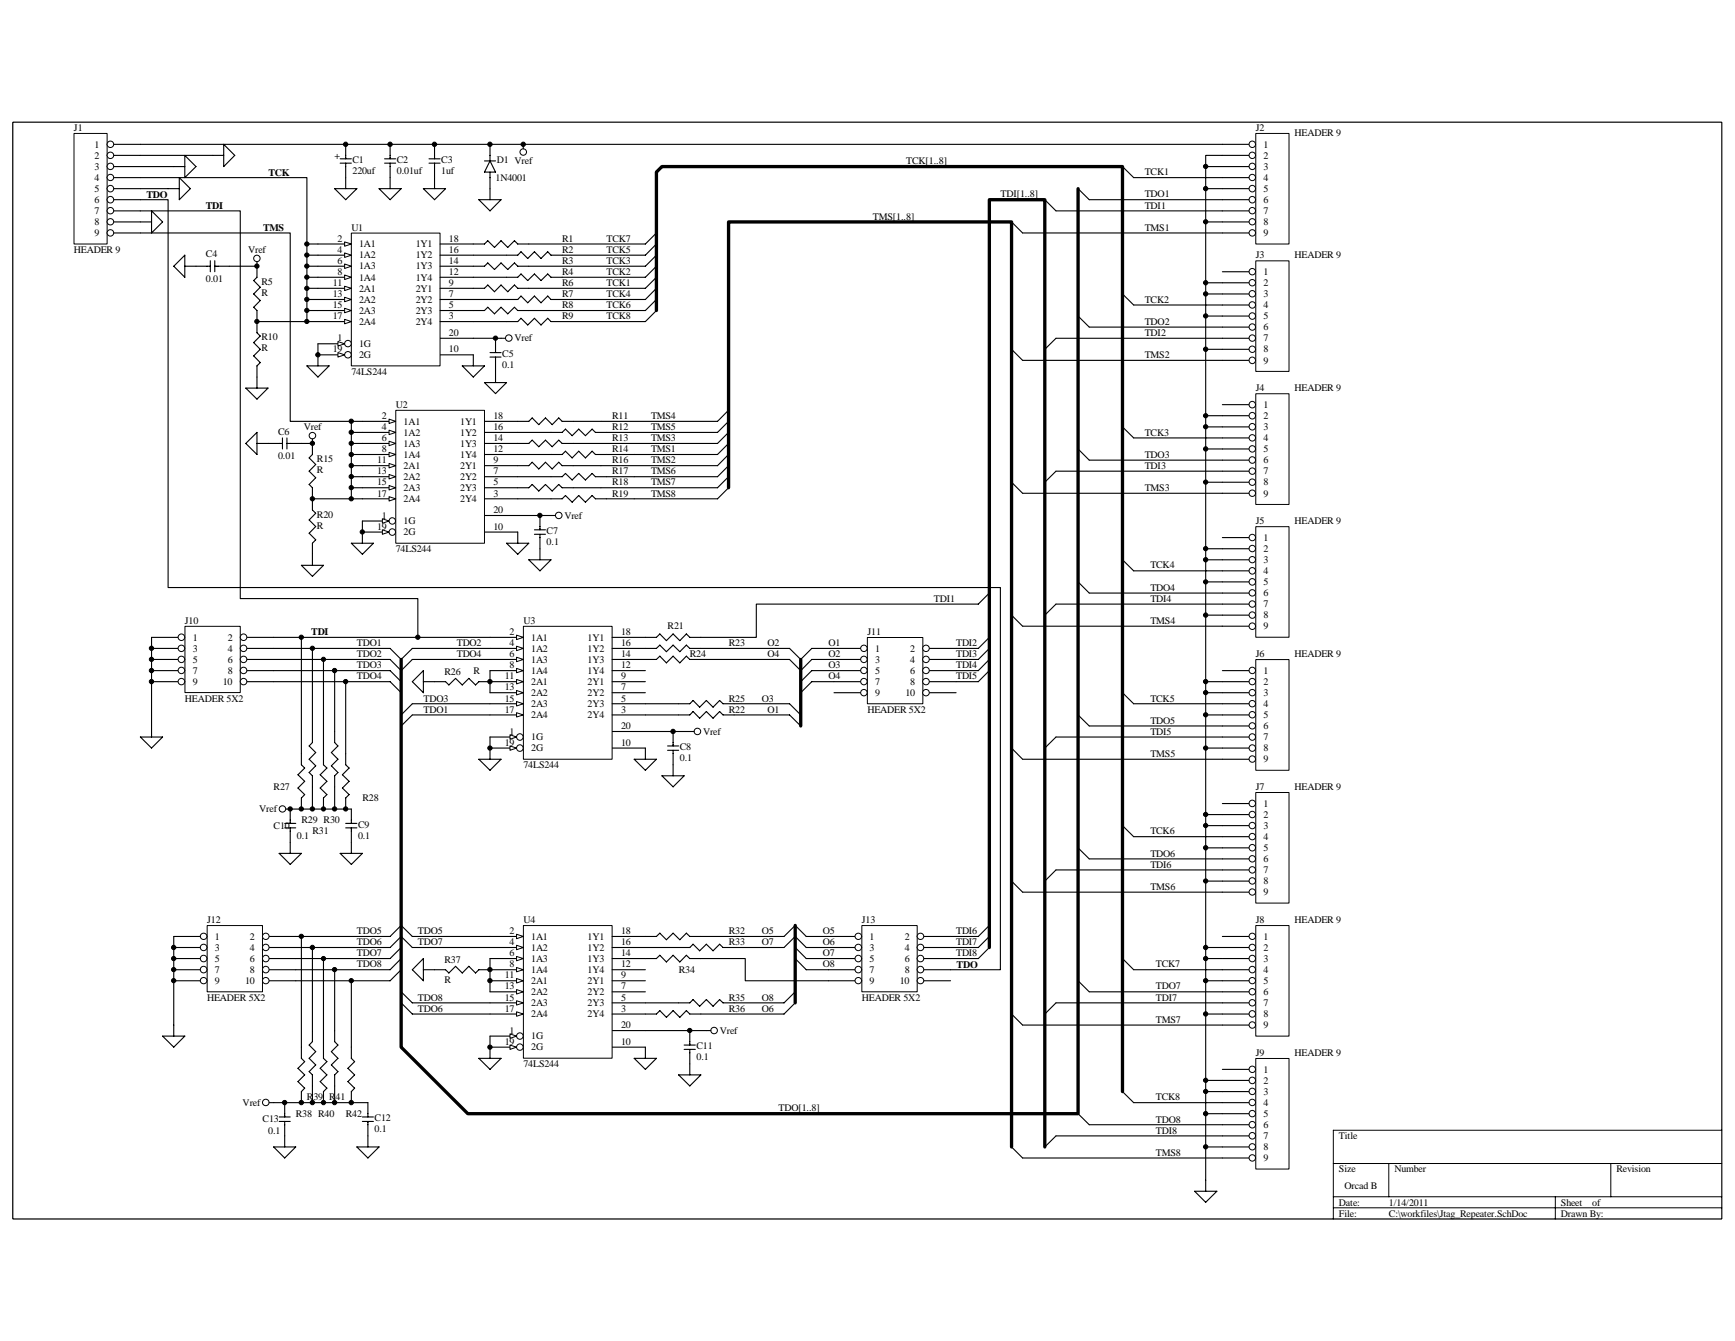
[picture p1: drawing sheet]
<svg xmlns="http://www.w3.org/2000/svg" width="279mm" height="216mm" viewBox="0 0 279 216" stroke-linecap="round" stroke-linejoin="round" font-family="sans-serif">
<defs><g id="words">
<g font-size="1.6">
<text x="11.9" y="21.1">J1</text>
<text x="15.2" y="23.7">1</text>
<text x="202.2" y="21.1">J2</text>
<text x="203.5" y="23.7">1</text>
<text x="208.5" y="22">HEADER 9</text>
<text x="15.2" y="25.5">2</text>
<text x="15.2" y="27.3">3</text>
<text x="15.2" y="29.1">4</text>
<text x="43.2" y="28.3">TCK</text>
<text x="53.9" y="25.6">+</text>
<text x="56.7" y="26.2">C1</text>
<text x="56.7" y="28">220uf</text>
<text x="63.9" y="26.2">C2</text>
<text x="63.9" y="28">0.01uf</text>
<text x="71.1" y="26.2">C3</text>
<text x="71.1" y="28">1uf</text>
<text x="79.8" y="29.1">1N4001</text>
<text x="80" y="26.2">D1 Vref</text>
<text x="145.9" y="26.4">TCK[1..8]</text>
<text x="184.3" y="28.2">TCK1</text>
<text x="203.5" y="25.5">2</text>
<text x="203.5" y="27.3">3</text>
<text x="203.5" y="29.1">4</text>
<text x="15.2" y="30.9">5</text>
<text x="15.2" y="32.7">6</text>
<text x="15.2" y="34.5">7</text>
<text x="23.6" y="31.8">TDO</text>
<text x="33.1" y="33.6">TDI</text>
<text x="140.6" y="35.3">TMS[1..8]</text>
<text x="161.1" y="31.8">TDI[1..8]</text>
<text x="184.3" y="31.8">TDO1</text>
<text x="184.3" y="33.6">TDI1</text>
<text x="203.5" y="30.9">5</text>
<text x="203.5" y="32.7">6</text>
<text x="203.5" y="34.5">7</text>
<text x="11.9" y="40.7">HEADER 9</text>
<text x="15.2" y="36.2">8</text>
<text x="15.2" y="38">9</text>
<text x="33.2" y="41.4">C4</text>
<text x="40" y="40.7">Vref</text>
<text x="42.4" y="37.2">TMS</text>
<text x="54.4" y="38.9">2</text>
<text x="54.4" y="40.7">4</text>
<text x="56.6" y="37.1">U1</text>
<text x="57.8" y="39.8">1A1</text>
<text x="57.8" y="41.6">1A2</text>
<text x="67" y="39.8">1Y1</text>
<text x="67" y="41.6">1Y2</text>
<text x="72.3" y="38.9">18</text>
<text x="72.3" y="40.7">16</text>
<text x="90.5" y="38.9">R1</text>
<text x="90.5" y="40.7">R2</text>
<text x="97.7" y="40.7">TCK5</text>
<text x="97.7" y="38.9">TCK7</text>
<text x="184.3" y="37.1">TMS1</text>
<text x="202.2" y="41.6">J3</text>
<text x="203.5" y="36.2">8</text>
<text x="203.5" y="38">9</text>
<text x="208.5" y="41.6">HEADER 9</text>
<text x="33.2" y="45.3">0.01</text>
<text x="42.1" y="45.9">R5</text>
<text x="42.1" y="47.7">R</text>
<text x="53.6" y="46.1">11</text>
<text x="53.6" y="47.8">13</text>
<text x="54.4" y="42.5">6</text>
<text x="54.4" y="44.3">8</text>
<text x="57.8" y="43.4">1A3</text>
<text x="57.8" y="45.2">1A4</text>
<text x="57.8" y="46.9">2A1</text>
<text x="67" y="43.4">1Y3</text>
<text x="67" y="45.2">1Y4</text>
<text x="67" y="46.9">2Y1</text>
<text x="72.3" y="42.5">14</text>
<text x="72.3" y="44.3">12</text>
<text x="72.3" y="46.1">9</text>
<text x="72.3" y="47.8">7</text>
<text x="90.5" y="42.5">R3</text>
<text x="90.5" y="44.3">R4</text>
<text x="90.5" y="46.1">R6</text>
<text x="90.5" y="47.8">R7</text>
<text x="97.7" y="46.1">TCK1</text>
<text x="97.7" y="44.3">TCK2</text>
<text x="97.7" y="42.5">TCK3</text>
<text x="97.7" y="47.8">TCK4</text>
<text x="203.5" y="44.3">1</text>
<text x="203.5" y="46.1">2</text>
<text x="203.5" y="47.8">3</text>
<text x="53.6" y="49.6">15</text>
<text x="53.6" y="51.4">17</text>
<text x="57.8" y="48.7">2A2</text>
<text x="57.8" y="50.5">2A3</text>
<text x="57.8" y="52.3">2A4</text>
<text x="67" y="48.7">2Y2</text>
<text x="67" y="50.5">2Y3</text>
<text x="67" y="52.3">2Y4</text>
<text x="72.3" y="49.6">5</text>
<text x="72.3" y="51.4">3</text>
<text x="90.5" y="49.6">R8</text>
<text x="90.5" y="51.4">R9</text>
<text x="97.7" y="49.6">TCK6</text>
<text x="97.7" y="51.4">TCK8</text>
<text x="184.3" y="48.7">TCK2</text>
<text x="184.3" y="52.3">TDO2</text>
<text x="203.5" y="49.6">4</text>
<text x="203.5" y="51.4">5</text>
<text x="203.5" y="53.2">6</text>
<text x="42.1" y="54.8">R10</text>
<text x="42.1" y="56.6">R</text>
<text x="53.6" y="56.7">19</text>
<text x="54.4" y="55">1</text>
<text x="57.8" y="55.9">1G</text>
<text x="57.8" y="57.6">2G</text>
<text x="72.3" y="56.7">10</text>
<text x="72.3" y="54.1">20</text>
<text x="80.9" y="57.5">C5</text>
<text x="80.9" y="59.2">0.1</text>
<text x="82.8" y="55">Vref</text>
<text x="184.3" y="54.1">TDI2</text>
<text x="184.3" y="57.6">TMS2</text>
<text x="203.5" y="55">7</text>
<text x="203.5" y="56.7">8</text>
<text x="203.5" y="58.5">9</text>
<text x="56.6" y="60.3">74LS244</text>
<text x="63.7" y="65.7">U2</text>
<text x="202.2" y="63">J4</text>
<text x="203.5" y="65.7">1</text>
<text x="208.5" y="63">HEADER 9</text>
<text x="44.8" y="70">C6</text>
<text x="48.9" y="69.2">Vref</text>
<text x="61.5" y="67.5">2</text>
<text x="61.5" y="69.2">4</text>
<text x="61.5" y="71">6</text>
<text x="65" y="68.3">1A1</text>
<text x="65" y="70.1">1A2</text>
<text x="65" y="71.9">1A3</text>
<text x="74.1" y="68.3">1Y1</text>
<text x="74.1" y="70.1">1Y2</text>
<text x="74.1" y="71.9">1Y3</text>
<text x="79.5" y="67.5">18</text>
<text x="79.5" y="69.2">16</text>
<text x="79.5" y="71">14</text>
<text x="98.6" y="67.5">R11</text>
<text x="98.6" y="69.2">R12</text>
<text x="98.6" y="71">R13</text>
<text x="104.8" y="71">TMS3</text>
<text x="104.8" y="67.5">TMS4</text>
<text x="104.8" y="69.2">TMS5</text>
<text x="184.3" y="70.1">TCK3</text>
<text x="203.5" y="67.5">2</text>
<text x="203.5" y="69.2">3</text>
<text x="203.5" y="71">4</text>
<text x="44.8" y="73.9">0.01</text>
<text x="51" y="74.4">R15</text>
<text x="51" y="76.2">R</text>
<text x="60.7" y="74.6">11</text>
<text x="60.7" y="76.4">13</text>
<text x="61.5" y="72.8">8</text>
<text x="65" y="73.7">1A4</text>
<text x="65" y="75.5">2A1</text>
<text x="65" y="77.3">2A2</text>
<text x="74.1" y="73.7">1Y4</text>
<text x="74.1" y="75.5">2Y1</text>
<text x="74.1" y="77.3">2Y2</text>
<text x="79.5" y="72.8">12</text>
<text x="79.5" y="74.6">9</text>
<text x="79.5" y="76.4">7</text>
<text x="98.6" y="72.8">R14</text>
<text x="98.6" y="74.6">R16</text>
<text x="98.6" y="76.4">R17</text>
<text x="104.8" y="72.8">TMS1</text>
<text x="104.8" y="74.6">TMS2</text>
<text x="104.8" y="76.4">TMS6</text>
<text x="184.3" y="73.7">TDO3</text>
<text x="184.3" y="75.5">TDI3</text>
<text x="203.5" y="72.8">5</text>
<text x="203.5" y="74.6">6</text>
<text x="203.5" y="76.4">7</text>
<text x="51" y="83.3">R20</text>
<text x="60.7" y="78.1">15</text>
<text x="60.7" y="79.9">17</text>
<text x="61.5" y="83.5">1</text>
<text x="65" y="79.1">2A3</text>
<text x="65" y="80.8">2A4</text>
<text x="74.1" y="79.1">2Y3</text>
<text x="74.1" y="80.8">2Y4</text>
<text x="79.5" y="78.1">5</text>
<text x="79.5" y="79.9">3</text>
<text x="79.5" y="82.6">20</text>
<text x="90.9" y="83.5">Vref</text>
<text x="98.6" y="78.1">R18</text>
<text x="98.6" y="79.9">R19</text>
<text x="104.8" y="78.1">TMS7</text>
<text x="104.8" y="79.9">TMS8</text>
<text x="184.3" y="79.1">TMS3</text>
<text x="203.5" y="78.1">8</text>
<text x="203.5" y="79.9">9</text>
<text x="51" y="85.1">R</text>
<text x="60.7" y="85.3">19</text>
<text x="63.7" y="88.9">74LS244</text>
<text x="65" y="84.4">1G</text>
<text x="65" y="86.2">2G</text>
<text x="79.5" y="85.3">10</text>
<text x="88" y="86">C7</text>
<text x="88" y="87.8">0.1</text>
<text x="202.2" y="84.4">J5</text>
<text x="203.5" y="87.1">1</text>
<text x="203.5" y="88.9">2</text>
<text x="208.5" y="84.4">HEADER 9</text>
<text x="185.3" y="91.5">TCK4</text>
<text x="185.3" y="95.1">TDO4</text>
<text x="203.5" y="90.6">3</text>
<text x="203.5" y="92.4">4</text>
<text x="203.5" y="94.2">5</text>
<text x="203.5" y="96">6</text>
<text x="29.8" y="100.5">J10</text>
<text x="84.3" y="100.5">U3</text>
<text x="107.5" y="101.3">R21</text>
<text x="150.4" y="96.9">TDI1</text>
<text x="185.3" y="96.9">TDI4</text>
<text x="185.3" y="100.5">TMS4</text>
<text x="203.5" y="97.8">7</text>
<text x="203.5" y="99.6">8</text>
<text x="203.5" y="101.3">9</text>
<text x="31" y="103.1">1</text>
<text x="31" y="104.9">3</text>
<text x="31" y="106.7">5</text>
<text x="36.7" y="103.1">2</text>
<text x="36.7" y="104.9">4</text>
<text x="36.7" y="106.7">6</text>
<text x="50.1" y="102.3">TDI</text>
<text x="57.5" y="104">TDO1</text>
<text x="57.5" y="105.8">TDO2</text>
<text x="57.5" y="107.6">TDO3</text>
<text x="73.6" y="105.8">TDO4</text>
<text x="73.6" y="104">TDO2</text>
<text x="82.1" y="102.2">2</text>
<text x="82.1" y="104">4</text>
<text x="82.1" y="105.8">6</text>
<text x="82.1" y="107.6">8</text>
<text x="85.5" y="103.1">1A1</text>
<text x="85.5" y="104.9">1A2</text>
<text x="85.5" y="106.7">1A3</text>
<text x="94.6" y="103.1">1Y1</text>
<text x="94.6" y="104.9">1Y2</text>
<text x="94.6" y="106.7">1Y3</text>
<text x="100" y="102.2">18</text>
<text x="100" y="104">16</text>
<text x="100" y="105.8">14</text>
<text x="100" y="107.6">12</text>
<text x="111.1" y="105.8">R24</text>
<text x="117.3" y="104">R23</text>
<text x="123.6" y="104">O2</text>
<text x="123.6" y="105.8">O4</text>
<text x="133.4" y="105.8">O2</text>
<text x="133.4" y="107.6">O3</text>
<text x="133.4" y="104">O1</text>
<text x="139.7" y="102.2">J11</text>
<text x="140.9" y="104.9">1</text>
<text x="140.9" y="106.7">3</text>
<text x="146.6" y="104.9">2</text>
<text x="146.6" y="106.7">4</text>
<text x="154" y="104">TDI2</text>
<text x="154" y="105.8">TDI3</text>
<text x="154" y="107.6">TDI4</text>
<text x="202.2" y="105.8">J6</text>
<text x="208.5" y="105.8">HEADER 9</text>
<text x="29.8" y="112.9">HEADER 5X2</text>
<text x="31" y="108.5">7</text>
<text x="31" y="110.3">9</text>
<text x="35.9" y="110.3">10</text>
<text x="36.7" y="108.5">8</text>
<text x="57.5" y="109.4">TDO4</text>
<text x="68.2" y="112.9">TDO3</text>
<text x="71.6" y="108.6">R26</text>
<text x="76.2" y="108.5">R</text>
<text x="81.3" y="109.4">11</text>
<text x="81.3" y="111.1">13</text>
<text x="81.3" y="112.9">15</text>
<text x="85.5" y="108.5">1A4</text>
<text x="85.5" y="110.3">2A1</text>
<text x="85.5" y="112">2A2</text>
<text x="85.5" y="113.8">2A3</text>
<text x="94.6" y="108.5">1Y4</text>
<text x="94.6" y="110.3">2Y1</text>
<text x="94.6" y="112">2Y2</text>
<text x="94.6" y="113.8">2Y3</text>
<text x="100" y="109.4">9</text>
<text x="100" y="111.1">7</text>
<text x="100" y="112.9">5</text>
<text x="117.3" y="112.9">R25</text>
<text x="122.7" y="112.9">O3</text>
<text x="133.4" y="109.4">O4</text>
<text x="140.9" y="108.5">5</text>
<text x="140.9" y="110.3">7</text>
<text x="140.9" y="112">9</text>
<text x="145.8" y="112">10</text>
<text x="146.6" y="108.5">6</text>
<text x="146.6" y="110.3">8</text>
<text x="154" y="109.4">TDI5</text>
<text x="185.3" y="112.9">TCK5</text>
<text x="203.5" y="108.5">1</text>
<text x="203.5" y="110.3">2</text>
<text x="203.5" y="112">3</text>
<text x="203.5" y="113.8">4</text>
<text x="68.2" y="114.7">TDO1</text>
<text x="81.3" y="114.7">17</text>
<text x="82.1" y="118.3">1</text>
<text x="85.5" y="115.6">2A4</text>
<text x="85.5" y="119.2">1G</text>
<text x="94.6" y="115.6">2Y4</text>
<text x="100" y="114.7">3</text>
<text x="100" y="117.4">20</text>
<text x="113.2" y="118.3">Vref</text>
<text x="117.3" y="114.7">R22</text>
<text x="123.6" y="114.7">O1</text>
<text x="139.7" y="114.7">HEADER 5X2</text>
<text x="185.3" y="116.5">TDO5</text>
<text x="185.3" y="118.3">TDI5</text>
<text x="203.5" y="115.6">5</text>
<text x="203.5" y="117.4">6</text>
<text x="203.5" y="119.2">7</text>
<text x="81.3" y="120.1">19</text>
<text x="84.3" y="123.6">74LS244</text>
<text x="85.5" y="121">2G</text>
<text x="100" y="120.1">10</text>
<text x="109.5" y="120.8">C8</text>
<text x="109.5" y="122.6">0.1</text>
<text x="185.3" y="121.9">TMS5</text>
<text x="203.5" y="121">8</text>
<text x="203.5" y="122.7">9</text>
<text x="41.8" y="130.8">Vref</text>
<text x="44.1" y="127.2">R27</text>
<text x="58.4" y="129">R28</text>
<text x="202.2" y="127.2">J7</text>
<text x="203.5" y="129.9">1</text>
<text x="203.5" y="131.7">2</text>
<text x="208.5" y="127.2">HEADER 9</text>
<text x="44.1" y="133.5">C10</text>
<text x="47.8" y="135">0.1</text>
<text x="48.5" y="132.5">R29 R30</text>
<text x="50.3" y="134.3">R31</text>
<text x="57.7" y="133.3">C9</text>
<text x="57.7" y="135">0.1</text>
<text x="185.3" y="134.3">TCK6</text>
<text x="185.3" y="137.9">TDO6</text>
<text x="203.5" y="133.5">3</text>
<text x="203.5" y="135.2">4</text>
<text x="203.5" y="137">5</text>
<text x="185.3" y="139.7">TDI6</text>
<text x="185.3" y="143.3">TMS6</text>
<text x="203.5" y="138.8">6</text>
<text x="203.5" y="140.6">7</text>
<text x="203.5" y="142.4">8</text>
<text x="33.3" y="148.6">J12</text>
<text x="84.3" y="148.6">U4</text>
<text x="138.8" y="148.6">J13</text>
<text x="202.2" y="148.6">J8</text>
<text x="203.5" y="144.1">9</text>
<text x="208.5" y="148.6">HEADER 9</text>
<text x="34.6" y="151.3">1</text>
<text x="34.6" y="153.1">3</text>
<text x="34.6" y="154.9">5</text>
<text x="40.2" y="151.3">2</text>
<text x="40.2" y="153.1">4</text>
<text x="40.2" y="154.9">6</text>
<text x="57.5" y="155.7">TDO8</text>
<text x="57.5" y="150.4">TDO5</text>
<text x="57.5" y="152.2">TDO6</text>
<text x="57.5" y="154">TDO7</text>
<text x="67.3" y="150.4">TDO5</text>
<text x="67.3" y="152.2">TDO7</text>
<text x="71.6" y="155">R37</text>
<text x="82.1" y="150.4">2</text>
<text x="82.1" y="152.2">4</text>
<text x="82.1" y="154">6</text>
<text x="82.1" y="155.7">8</text>
<text x="85.5" y="151.3">1A1</text>
<text x="85.5" y="153.1">1A2</text>
<text x="85.5" y="154.9">1A3</text>
<text x="94.6" y="151.3">1Y1</text>
<text x="94.6" y="153.1">1Y2</text>
<text x="94.6" y="154.9">1Y3</text>
<text x="100" y="150.4">18</text>
<text x="100" y="152.2">16</text>
<text x="100" y="154">14</text>
<text x="100" y="155.7">12</text>
<text x="117.3" y="150.4">R32</text>
<text x="117.3" y="152.2">R33</text>
<text x="122.7" y="150.4">O5</text>
<text x="122.7" y="152.2">O7</text>
<text x="132.5" y="152.2">O6</text>
<text x="132.5" y="154">O7</text>
<text x="132.5" y="155.7">O8</text>
<text x="132.5" y="150.4">O5</text>
<text x="140" y="151.3">1</text>
<text x="140" y="153.1">3</text>
<text x="140" y="154.9">5</text>
<text x="145.7" y="151.3">2</text>
<text x="145.7" y="153.1">4</text>
<text x="145.7" y="154.9">6</text>
<text x="154" y="150.4">TDI6</text>
<text x="154" y="152.2">TDI7</text>
<text x="154" y="154">TDI8</text>
<text x="154.1" y="155.8">TDO</text>
<text x="186.1" y="155.7">TCK7</text>
<text x="203.5" y="151.3">1</text>
<text x="203.5" y="153.1">2</text>
<text x="203.5" y="154.9">3</text>
<text x="33.3" y="161.1">HEADER 5X2</text>
<text x="34.6" y="156.6">7</text>
<text x="34.6" y="158.4">9</text>
<text x="39.5" y="158.4">10</text>
<text x="40.2" y="156.6">8</text>
<text x="67.3" y="161.1">TDO8</text>
<text x="71.6" y="158.2">R</text>
<text x="81.3" y="157.5">11</text>
<text x="81.3" y="159.3">13</text>
<text x="81.3" y="161.1">15</text>
<text x="85.5" y="156.6">1A4</text>
<text x="85.5" y="158.4">2A1</text>
<text x="85.5" y="160.2">2A2</text>
<text x="85.5" y="162">2A3</text>
<text x="94.6" y="156.6">1Y4</text>
<text x="94.6" y="158.4">2Y1</text>
<text x="94.6" y="160.2">2Y2</text>
<text x="94.6" y="162">2Y3</text>
<text x="100" y="157.5">9</text>
<text x="100" y="159.3">7</text>
<text x="100" y="161.1">5</text>
<text x="109.3" y="156.6">R34</text>
<text x="117.3" y="161.1">R35</text>
<text x="122.7" y="161.1">O8</text>
<text x="138.8" y="161.1">HEADER 5X2</text>
<text x="140" y="156.6">7</text>
<text x="140" y="158.4">9</text>
<text x="144.9" y="158.4">10</text>
<text x="145.7" y="156.6">8</text>
<text x="186.1" y="159.3">TDO7</text>
<text x="186.1" y="161.1">TDI7</text>
<text x="203.5" y="156.6">4</text>
<text x="203.5" y="158.4">5</text>
<text x="203.5" y="160.2">6</text>
<text x="203.5" y="162">7</text>
<text x="67.3" y="162.9">TDO6</text>
<text x="81.3" y="162.9">17</text>
<text x="82.1" y="166.4">1</text>
<text x="85.5" y="163.8">2A4</text>
<text x="85.5" y="167.3">1G</text>
<text x="94.6" y="163.8">2Y4</text>
<text x="100" y="162.9">3</text>
<text x="100" y="165.5">20</text>
<text x="115.9" y="166.4">Vref</text>
<text x="117.3" y="162.9">R36</text>
<text x="122.7" y="162.9">O6</text>
<text x="186.1" y="164.7">TMS7</text>
<text x="203.5" y="163.8">8</text>
<text x="203.5" y="165.5">9</text>
<text x="81.3" y="168.2">19</text>
<text x="84.3" y="171.8">74LS244</text>
<text x="85.5" y="169.1">2G</text>
<text x="100" y="168.2">10</text>
<text x="112.2" y="168.9">C11</text>
<text x="112.2" y="170.7">0.1</text>
<text x="202.2" y="170">J9</text>
<text x="203.5" y="172.7">1</text>
<text x="208.5" y="170">HEADER 9</text>
<text x="39.1" y="178">Vref</text>
<text x="47.6" y="179.8">R38 R40</text>
<text x="49.4" y="177.1">R39 R41</text>
<text x="55.7" y="179.8">R42</text>
<text x="125.4" y="178.9">TDO[1..8]</text>
<text x="186.1" y="177.1">TCK8</text>
<text x="203.5" y="174.5">2</text>
<text x="203.5" y="176.3">3</text>
<text x="203.5" y="178">4</text>
<text x="203.5" y="179.8">5</text>
<text x="42.3" y="180.7">C13</text>
<text x="43.2" y="182.5">0.1</text>
<text x="60.3" y="180.5">C12</text>
<text x="60.3" y="182.3">0.1</text>
<text x="186.1" y="180.7">TDO8</text>
<text x="186.1" y="182.5">TDI8</text>
<text x="203.5" y="181.6">6</text>
<text x="203.5" y="183.4">7</text>
<text x="203.5" y="185.2">8</text>
<text x="215.6" y="183.4">Title</text>
<text x="186.1" y="186.1">TMS8</text>
<text x="203.5" y="186.9">9</text>
<text x="215.6" y="188.7">Size</text>
<text x="216.5" y="191.4">Orcad B</text>
<text x="224.6" y="188.7">Number</text>
<text x="260.3" y="188.7">Revision</text>
<text x="215.6" y="194.1">Date:</text>
<text x="215.6" y="195.9">File:</text>
<text x="223.7" y="194.1">1/14/2011</text>
<text x="223.7" y="195.9">C:\workfiles\Jtag_Repeater.SchDoc</text>
<text x="251.4" y="194.1">Sheet</text>
<text x="251.4" y="195.9">Drawn By:</text>
<text x="256.4" y="194.1">of</text>
</g>
</g></defs>
<path d="M2.1 19.7h275.2v176.5h-275.2z" fill="none" stroke="#000" stroke-width=".16"/>
<path d="M2.1 19.7h275.2v176.5h-275.2z" fill="#fff"/>
<path d="M2.1 19.7h275.2v176.5h-275.2zM214.7 187.3h62.6M214.7 192.7h62.6M214.7 194.5h62.6M223.6 187.3v5.4M250.5 192.7v3.6M259.4 187.3v5.4M277.3 182h-62.6v14.3" fill="none" stroke="#000" stroke-width=".16"/>
<path d="M11.9 21.5h5.4v17.8h-5.4z" fill="#fff"/>
<path d="M11.9 21.5h5.4v17.8h-5.4z" fill="none" stroke="#000" stroke-width=".16"/>
<path d="M17.3 23.2h5.3" fill="none" stroke="#000" stroke-width=".18"/>
<circle cx="17.8" cy="23.2" r=".52" fill="#fff" stroke="#000" stroke-width=".16"/>
<path d="M17.3 25h5.3" fill="none" stroke="#000" stroke-width=".18"/>
<circle cx="17.8" cy="25" r=".52" fill="#fff" stroke="#000" stroke-width=".16"/>
<path d="M17.3 26.8h5.3" fill="none" stroke="#000" stroke-width=".18"/>
<circle cx="17.8" cy="26.8" r=".52" fill="#fff" stroke="#000" stroke-width=".16"/>
<path d="M17.3 28.6h5.3" fill="none" stroke="#000" stroke-width=".18"/>
<circle cx="17.8" cy="28.6" r=".52" fill="#fff" stroke="#000" stroke-width=".16"/>
<path d="M17.3 30.4h5.3" fill="none" stroke="#000" stroke-width=".18"/>
<circle cx="17.8" cy="30.4" r=".53" fill="#fff" stroke="#000" stroke-width=".16"/>
<path d="M17.3 32.2h5.3" fill="none" stroke="#000" stroke-width=".18"/>
<circle cx="17.8" cy="32.2" r=".53" fill="#fff" stroke="#000" stroke-width=".16"/>
<path d="M17.3 34h5.3" fill="none" stroke="#000" stroke-width=".18"/>
<circle cx="17.8" cy="33.9" r=".52" fill="#fff" stroke="#000" stroke-width=".16"/>
<path d="M17.3 35.7h5.3" fill="none" stroke="#000" stroke-width=".18"/>
<circle cx="17.8" cy="35.7" r=".52" fill="#fff" stroke="#000" stroke-width=".16"/>
<path d="M17.3 37.5h5.3" fill="none" stroke="#000" stroke-width=".18"/>
<circle cx="17.8" cy="37.5" r=".52" fill="#fff" stroke="#000" stroke-width=".16"/>
<path d="M22.6 25h11.6M70.9 54.5h5.3M70.9 57.1h5.3" fill="none" stroke="#000" stroke-width=".18"/>
<path d="M56.6 37.5h14.3v21.4h-14.3z" fill="#fff"/>
<path d="M56.6 37.5h14.3v21.4h-14.3z" fill="none" stroke="#000" stroke-width=".16"/>
<path d="M51.2 39.3h5.4" fill="none" stroke="#000" stroke-width=".18"/>
<path d="M55.5 38.9l1.1 .4-1.1 .3z" fill="#fff" stroke="#000" stroke-width=".16"/>
<path d="M70.9 39.3h5.3M51.2 41.1h5.4" fill="none" stroke="#000" stroke-width=".18"/>
<path d="M55.5 40.7l1.1 .4-1.1 .3z" fill="#fff" stroke="#000" stroke-width=".16"/>
<path d="M51.2 42.9h5.4M70.9 41.1h5.3" fill="none" stroke="#000" stroke-width=".18"/>
<path d="M55.5 42.5l1.1 .4-1.1 .3z" fill="#fff" stroke="#000" stroke-width=".16"/>
<path d="M51.2 44.6h5.4M70.9 42.9h5.3" fill="none" stroke="#000" stroke-width=".18"/>
<path d="M55.5 44.3l1.1 .3-1.1 .4z" fill="#fff" stroke="#000" stroke-width=".16"/>
<path d="M51.2 46.4h5.4M70.9 44.6h5.3" fill="none" stroke="#000" stroke-width=".18"/>
<path d="M55.5 46.1l1.1 .3-1.1 .4z" fill="#fff" stroke="#000" stroke-width=".16"/>
<path d="M51.2 48.2h5.4M70.9 46.4h5.3" fill="none" stroke="#000" stroke-width=".18"/>
<path d="M55.5 47.9l1.1 .3-1.1 .4z" fill="#fff" stroke="#000" stroke-width=".16"/>
<path d="M51.2 50h5.4M70.9 48.2h5.3" fill="none" stroke="#000" stroke-width=".18"/>
<path d="M55.5 49.6l1.1 .4-1.1 .4z" fill="#fff" stroke="#000" stroke-width=".16"/>
<path d="M51.2 51.8h5.4M70.9 50h5.3" fill="none" stroke="#000" stroke-width=".18"/>
<path d="M55.5 51.4l1.1 .4-1.1 .3z" fill="#fff" stroke="#000" stroke-width=".16"/>
<path d="M51.2 55.4h5.4M70.9 51.8h5.3" fill="none" stroke="#000" stroke-width=".18"/>
<g fill="#fff" stroke="#000" stroke-width=".16">
<path d="M54.4 55l1.1 .4-1.1 .3z"/>
<circle cx="56" cy="55.3" r=".52"/>
</g>
<path d="M51.2 57.1h5.4" fill="none" stroke="#000" stroke-width=".18"/>
<g fill="#fff" stroke="#000" stroke-width=".16">
<path d="M54.4 56.8l1.1 .3-1.1 .4z"/>
<circle cx="56" cy="57.1" r=".52"/>
</g>
<path d="M78 83h5.4M78 85.7h5.4" fill="none" stroke="#000" stroke-width=".18"/>
<path d="M63.8 66.1h14.2v21.4h-14.2z" fill="#fff"/>
<path d="M63.7 66.1h14.3v21.4h-14.3z" fill="none" stroke="#000" stroke-width=".16"/>
<path d="M58.4 67.8h5.3" fill="none" stroke="#000" stroke-width=".18"/>
<path d="M62.7 67.5l1 .3-1 .4z" fill="#fff" stroke="#000" stroke-width=".16"/>
<path d="M58.4 69.6h5.3M78 67.8h5.4" fill="none" stroke="#000" stroke-width=".18"/>
<path d="M62.7 69.3l1 .3-1 .4z" fill="#fff" stroke="#000" stroke-width=".16"/>
<path d="M58.4 71.4h5.3M78 69.6h5.4" fill="none" stroke="#000" stroke-width=".18"/>
<path d="M62.7 71l1 .4-1 .4z" fill="#fff" stroke="#000" stroke-width=".16"/>
<path d="M58.4 73.2h5.3M78 71.4h5.4" fill="none" stroke="#000" stroke-width=".18"/>
<path d="M62.7 72.8l1 .4-1 .3z" fill="#fff" stroke="#000" stroke-width=".16"/>
<path d="M58.4 75h5.3M78 73.2h5.4" fill="none" stroke="#000" stroke-width=".18"/>
<path d="M62.7 74.6l1 .4-1 .3z" fill="#fff" stroke="#000" stroke-width=".16"/>
<path d="M58.4 76.8h5.3M78 75h5.4" fill="none" stroke="#000" stroke-width=".18"/>
<path d="M62.7 76.4l1 .4-1 .3z" fill="#fff" stroke="#000" stroke-width=".16"/>
<path d="M58.4 78.5h5.3M78 76.8h5.4" fill="none" stroke="#000" stroke-width=".18"/>
<path d="M62.7 78.2l1 .3-1 .4z" fill="#fff" stroke="#000" stroke-width=".16"/>
<path d="M78 78.5h5.4M58.4 80.3h5.3" fill="none" stroke="#000" stroke-width=".18"/>
<path d="M62.7 80l1 .3-1 .4z" fill="#fff" stroke="#000" stroke-width=".16"/>
<path d="M58.4 83.9h5.3M78 80.3h5.4" fill="none" stroke="#000" stroke-width=".18"/>
<g fill="#fff" stroke="#000" stroke-width=".16">
<path d="M61.6 83.5l1.1 .4-1.1 .3z"/>
<circle cx="63.2" cy="83.9" r=".52"/>
</g>
<path d="M58.4 85.7h5.3" fill="none" stroke="#000" stroke-width=".18"/>
<g fill="#fff" stroke="#000" stroke-width=".16">
<path d="M61.6 85.3l1.1 .4-1.1 .3z"/>
<circle cx="63.2" cy="85.7" r=".52"/>
</g>
<g fill="none" stroke="#000" stroke-width=".18">
<path d="M22.6 28.6h26.8v10.7M51.2 39.3h-1.8v12.5h1.8M53.9 30.4h3.6l-1.8 1.8zM54.8 25.6h1.8M54.8 26.3h1.8M55.7 23.2v2.4M55.7 26.3v4.1M61 30.4h3.6l-1.8 1.8zM61.9 25.6h1.8M61.9 26.3h1.8M62.8 23.2v2.4M62.8 26.3v4.1"/>
<path d="M68.2 30.4h3.6l-1.8 1.8zM69.1 25.6h1.8M69.1 26.3h1.8M70 23.2v2.4M70 26.3v4.1M76.2 39.3h1.8l.5-.5 1.1 1 1.1-1 1.1 1 1-1 .6 .5h1.8M84.3 23.2v.8M41.4 51.8h8M41.4 42.1v2.5l-.5 .6 1 1-1 1.1 1 1.1-1 1.1 .5 .5v3.6l.5 .5-1 1.1 1 1-1 1.1 1 1.1-.5 .5v3.6M49.4 41.1h1.8M49.4 42.9h1.8M49.4 44.6h1.8"/>
<path d="M49.4 46.4h1.8M49.4 48.2h1.8M49.4 50h1.8M49.4 58.9h3.6l-1.8 1.8zM51.2 55.4v3.5M76.2 41.1h7.2l.5-.6 1.1 1.1 1.1-1.1 1 1.1 1.1-1.1 .5 .6h1.8M76.2 42.9h1.8l.5-.6 1.1 1.1 1.1-1.1 1.1 1.1 1-1.1 .6 .6h1.8M76.2 44.6h7.2l.5-.5 1.1 1.1 1.1-1.1 1 1.1 1.1-1.1 .5 .5h1.8M76.2 46.4h1.8l.5-.5 1.1 1.1 1.1-1.1 1.1 1.1 1-1.1 .6 .5h1.8M76.2 48.2h7.2l.5-.5 1.1 1 1.1-1 1 1 1.1-1 .5 .5h1.8M76.2 50h1.8l.5-.5 1.1 1 1.1-1 1.1 1 1-1 .6 .5h1.8M76.2 51.8h7.2l.5-.6 1.1 1.1 1.1-1.1 1 1.1 1.1-1.1 .5 .6h1.8"/>
<path d="M39.6 62.5h3.6l-1.8 1.8zM50.3 70.7v2.5l-.5 .5 1 1.1-1 1.1 1 1-1 1.1 .5 .5v3.6l.5 .5-1 1.1 1 1.1-1 1.1 1 1-.5 .6v3.5M56.6 69.6h1.8M56.6 71.4h1.8M56.6 73.2h1.8M56.6 75h1.8M56.6 76.8h1.8M56.6 78.5h1.8M58.4 67.8h-1.8v12.5h1.8M83.4 69.6h7.1l.6-.5 1 1 1.1-1 1.1 1 1.1-1 .5 .5h1.8M83.4 71.4h1.8l.5-.5 1.1 1 1-1 1.1 1 1.1-1 .5 .5h1.8M83.4 73.2h7.1l.6-.6 1 1.1 1.1-1.1 1.1 1.1 1.1-1.1 .5 .6h1.8"/>
<path d="M83.4 75h1.8l.5-.6 1.1 1.1 1-1.1 1.1 1.1 1.1-1.1 .5 .6h1.8M83.4 76.8h7.1l.6-.6 1 1.1 1.1-1.1 1.1 1.1 1.1-1.1 .5 .6h1.8M83.4 78.5h1.8l.5-.5 1.1 1.1 1-1.1 1.1 1.1 1.1-1.1 .5 .5h1.8M83.4 67.8h1.8l.5-.5 1.1 1.1 1-1.1 1.1 1.1 1.1-1.1 .5 .5h1.8M48.5 91h3.6l-1.8 1.8zM56.6 87.5h3.5l-1.7 1.7zM58.4 83.9v3.6M83.4 80.3h7.1l.6-.5 1 1.1 1.1-1.1 1.1 1.1 1.1-1.1 .5 .5h1.8"/>
</g>
<g fill="none" stroke="#000" stroke-width=".16">
<circle cx="84.3" cy="24.5" r=".52"/>
<circle cx="41.4" cy="41.6" r=".52"/>
<circle cx="50.3" cy="70.1" r=".52"/>
</g>
<path d="M202.2 21.5h5.4v17.8h-5.4z" fill="#fff"/>
<path d="M202.2 21.5h5.4v17.8h-5.4z" fill="none" stroke="#000" stroke-width=".16"/>
<path d="M196.8 23.2h5.4" fill="none" stroke="#000" stroke-width=".18"/>
<circle cx="201.7" cy="23.2" r=".52" fill="#fff" stroke="#000" stroke-width=".16"/>
<path d="M196.8 25h5.4" fill="none" stroke="#000" stroke-width=".18"/>
<circle cx="201.7" cy="25" r=".52" fill="#fff" stroke="#000" stroke-width=".16"/>
<path d="M196.8 26.8h5.4" fill="none" stroke="#000" stroke-width=".18"/>
<circle cx="201.7" cy="26.8" r=".52" fill="#fff" stroke="#000" stroke-width=".16"/>
<path d="M196.8 28.6h5.4" fill="none" stroke="#000" stroke-width=".18"/>
<circle cx="201.7" cy="28.6" r=".51" fill="#fff" stroke="#000" stroke-width=".16"/>
<path d="M196.8 30.4h5.4" fill="none" stroke="#000" stroke-width=".18"/>
<circle cx="201.7" cy="30.4" r=".52" fill="#fff" stroke="#000" stroke-width=".16"/>
<path d="M196.8 32.2h5.4" fill="none" stroke="#000" stroke-width=".18"/>
<circle cx="201.7" cy="32.2" r=".52" fill="#fff" stroke="#000" stroke-width=".16"/>
<path d="M196.8 34h5.4" fill="none" stroke="#000" stroke-width=".18"/>
<circle cx="201.7" cy="33.9" r=".52" fill="#fff" stroke="#000" stroke-width=".16"/>
<path d="M196.8 35.7h5.4" fill="none" stroke="#000" stroke-width=".18"/>
<circle cx="201.7" cy="35.7" r=".51" fill="#fff" stroke="#000" stroke-width=".16"/>
<path d="M196.8 37.5h5.4" fill="none" stroke="#000" stroke-width=".18"/>
<circle cx="201.7" cy="37.5" r=".52" fill="#fff" stroke="#000" stroke-width=".16"/>
<path d="M202.2 42h5.4v17.8h-5.4z" fill="#fff"/>
<path d="M202.2 42h5.4v17.8h-5.4z" fill="none" stroke="#000" stroke-width=".16"/>
<path d="M196.8 43.8h5.4" fill="none" stroke="#000" stroke-width=".18"/>
<circle cx="201.7" cy="43.7" r=".52" fill="#fff" stroke="#000" stroke-width=".16"/>
<path d="M196.8 45.5h5.4" fill="none" stroke="#000" stroke-width=".18"/>
<circle cx="201.7" cy="45.5" r=".52" fill="#fff" stroke="#000" stroke-width=".16"/>
<path d="M196.8 47.3h5.4" fill="none" stroke="#000" stroke-width=".18"/>
<circle cx="201.7" cy="47.3" r=".52" fill="#fff" stroke="#000" stroke-width=".16"/>
<path d="M196.8 49.1h5.4" fill="none" stroke="#000" stroke-width=".18"/>
<circle cx="201.7" cy="49.1" r=".52" fill="#fff" stroke="#000" stroke-width=".16"/>
<path d="M196.8 50.9h5.4" fill="none" stroke="#000" stroke-width=".18"/>
<circle cx="201.7" cy="50.9" r=".52" fill="#fff" stroke="#000" stroke-width=".16"/>
<path d="M196.8 52.7h5.4" fill="none" stroke="#000" stroke-width=".18"/>
<circle cx="201.7" cy="52.7" r=".52" fill="#fff" stroke="#000" stroke-width=".16"/>
<path d="M196.8 54.5h5.4" fill="none" stroke="#000" stroke-width=".18"/>
<circle cx="201.7" cy="54.4" r=".52" fill="#fff" stroke="#000" stroke-width=".16"/>
<path d="M196.8 56.2h5.4" fill="none" stroke="#000" stroke-width=".18"/>
<circle cx="201.7" cy="56.2" r=".52" fill="#fff" stroke="#000" stroke-width=".16"/>
<path d="M196.8 58h5.4" fill="none" stroke="#000" stroke-width=".18"/>
<circle cx="201.7" cy="58" r=".52" fill="#fff" stroke="#000" stroke-width=".16"/>
<path d="M202.2 63.4h5.4v17.8h-5.4z" fill="#fff"/>
<path d="M202.2 63.4h5.4v17.8h-5.4z" fill="none" stroke="#000" stroke-width=".16"/>
<path d="M196.8 65.2h5.4" fill="none" stroke="#000" stroke-width=".18"/>
<circle cx="201.7" cy="65.1" r=".52" fill="#fff" stroke="#000" stroke-width=".16"/>
<path d="M196.8 66.9h5.4" fill="none" stroke="#000" stroke-width=".18"/>
<circle cx="201.7" cy="66.9" r=".52" fill="#fff" stroke="#000" stroke-width=".16"/>
<path d="M196.8 68.7h5.4" fill="none" stroke="#000" stroke-width=".18"/>
<circle cx="201.7" cy="68.7" r=".52" fill="#fff" stroke="#000" stroke-width=".16"/>
<path d="M196.8 70.5h5.4" fill="none" stroke="#000" stroke-width=".18"/>
<circle cx="201.7" cy="70.5" r=".52" fill="#fff" stroke="#000" stroke-width=".16"/>
<path d="M196.8 72.3h5.4" fill="none" stroke="#000" stroke-width=".18"/>
<circle cx="201.7" cy="72.3" r=".52" fill="#fff" stroke="#000" stroke-width=".16"/>
<path d="M196.8 74.1h5.4" fill="none" stroke="#000" stroke-width=".18"/>
<circle cx="201.7" cy="74.1" r=".52" fill="#fff" stroke="#000" stroke-width=".16"/>
<path d="M196.8 75.9h5.4" fill="none" stroke="#000" stroke-width=".18"/>
<circle cx="201.7" cy="75.8" r=".52" fill="#fff" stroke="#000" stroke-width=".16"/>
<path d="M196.8 77.6h5.4" fill="none" stroke="#000" stroke-width=".18"/>
<circle cx="201.7" cy="77.6" r=".52" fill="#fff" stroke="#000" stroke-width=".16"/>
<path d="M196.8 79.4h5.4" fill="none" stroke="#000" stroke-width=".18"/>
<circle cx="201.7" cy="79.4" r=".52" fill="#fff" stroke="#000" stroke-width=".16"/>
<path d="M202.2 84.8h5.4v17.8h-5.4z" fill="#fff"/>
<path d="M202.2 84.8h5.4v17.8h-5.4z" fill="none" stroke="#000" stroke-width=".16"/>
<path d="M196.8 86.6h5.4" fill="none" stroke="#000" stroke-width=".18"/>
<circle cx="201.7" cy="86.5" r=".52" fill="#fff" stroke="#000" stroke-width=".16"/>
<path d="M196.8 88.3h5.4" fill="none" stroke="#000" stroke-width=".18"/>
<circle cx="201.7" cy="88.3" r=".52" fill="#fff" stroke="#000" stroke-width=".16"/>
<path d="M196.8 90.1h5.4" fill="none" stroke="#000" stroke-width=".18"/>
<circle cx="201.7" cy="90.1" r=".51" fill="#fff" stroke="#000" stroke-width=".16"/>
<path d="M196.8 91.9h5.4" fill="none" stroke="#000" stroke-width=".18"/>
<circle cx="201.7" cy="91.9" r=".52" fill="#fff" stroke="#000" stroke-width=".16"/>
<path d="M196.8 93.7h5.4" fill="none" stroke="#000" stroke-width=".18"/>
<circle cx="201.7" cy="93.7" r=".52" fill="#fff" stroke="#000" stroke-width=".16"/>
<path d="M196.8 95.5h5.4" fill="none" stroke="#000" stroke-width=".18"/>
<circle cx="201.7" cy="95.4" r=".52" fill="#fff" stroke="#000" stroke-width=".16"/>
<path d="M196.8 97.3h5.4" fill="none" stroke="#000" stroke-width=".18"/>
<circle cx="201.7" cy="97.2" r=".52" fill="#fff" stroke="#000" stroke-width=".16"/>
<path d="M196.8 99h5.4" fill="none" stroke="#000" stroke-width=".18"/>
<circle cx="201.7" cy="99" r=".52" fill="#fff" stroke="#000" stroke-width=".16"/>
<path d="M196.8 100.8h5.4" fill="none" stroke="#000" stroke-width=".18"/>
<circle cx="201.7" cy="100.8" r=".52" fill="#fff" stroke="#000" stroke-width=".16"/>
<path d="M202.2 106.2h5.4v17.8h-5.4z" fill="#fff"/>
<path d="M202.2 106.2h5.4v17.8h-5.4z" fill="none" stroke="#000" stroke-width=".16"/>
<path d="M196.8 108h5.4" fill="none" stroke="#000" stroke-width=".18"/>
<circle cx="201.7" cy="107.9" r=".52" fill="#fff" stroke="#000" stroke-width=".16"/>
<path d="M196.8 109.7h5.4" fill="none" stroke="#000" stroke-width=".18"/>
<circle cx="201.7" cy="109.7" r=".52" fill="#fff" stroke="#000" stroke-width=".16"/>
<path d="M196.8 111.5h5.4" fill="none" stroke="#000" stroke-width=".18"/>
<circle cx="201.7" cy="111.5" r=".52" fill="#fff" stroke="#000" stroke-width=".16"/>
<path d="M196.8 113.3h5.4" fill="none" stroke="#000" stroke-width=".18"/>
<circle cx="201.7" cy="113.3" r=".52" fill="#fff" stroke="#000" stroke-width=".16"/>
<path d="M196.8 115.1h5.4" fill="none" stroke="#000" stroke-width=".18"/>
<circle cx="201.7" cy="115.1" r=".52" fill="#fff" stroke="#000" stroke-width=".16"/>
<path d="M196.8 116.9h5.4" fill="none" stroke="#000" stroke-width=".18"/>
<circle cx="201.7" cy="116.9" r=".51" fill="#fff" stroke="#000" stroke-width=".16"/>
<path d="M196.8 118.7h5.4" fill="none" stroke="#000" stroke-width=".18"/>
<circle cx="201.7" cy="118.7" r=".52" fill="#fff" stroke="#000" stroke-width=".16"/>
<path d="M196.8 120.4h5.4" fill="none" stroke="#000" stroke-width=".18"/>
<circle cx="201.7" cy="120.4" r=".52" fill="#fff" stroke="#000" stroke-width=".16"/>
<path d="M196.8 122.2h5.4" fill="none" stroke="#000" stroke-width=".18"/>
<circle cx="201.7" cy="122.2" r=".52" fill="#fff" stroke="#000" stroke-width=".16"/>
<path d="M202.2 127.6h5.4v17.8h-5.4z" fill="#fff"/>
<path d="M202.2 127.6h5.4v17.8h-5.4z" fill="none" stroke="#000" stroke-width=".16"/>
<path d="M196.8 129.4h5.4" fill="none" stroke="#000" stroke-width=".18"/>
<circle cx="201.7" cy="129.4" r=".52" fill="#fff" stroke="#000" stroke-width=".16"/>
<path d="M196.8 131.1h5.4" fill="none" stroke="#000" stroke-width=".18"/>
<circle cx="201.7" cy="131.1" r=".52" fill="#fff" stroke="#000" stroke-width=".16"/>
<path d="M196.8 132.9h5.4" fill="none" stroke="#000" stroke-width=".18"/>
<circle cx="201.7" cy="132.9" r=".52" fill="#fff" stroke="#000" stroke-width=".16"/>
<path d="M196.8 134.7h5.4" fill="none" stroke="#000" stroke-width=".18"/>
<circle cx="201.7" cy="134.7" r=".52" fill="#fff" stroke="#000" stroke-width=".16"/>
<path d="M196.8 136.5h5.4" fill="none" stroke="#000" stroke-width=".18"/>
<circle cx="201.7" cy="136.5" r=".52" fill="#fff" stroke="#000" stroke-width=".16"/>
<path d="M196.8 138.3h5.4" fill="none" stroke="#000" stroke-width=".18"/>
<circle cx="201.7" cy="138.3" r=".52" fill="#fff" stroke="#000" stroke-width=".16"/>
<path d="M196.8 140.1h5.4" fill="none" stroke="#000" stroke-width=".18"/>
<circle cx="201.7" cy="140" r=".52" fill="#fff" stroke="#000" stroke-width=".16"/>
<path d="M196.8 141.9h5.4" fill="none" stroke="#000" stroke-width=".18"/>
<circle cx="201.7" cy="141.8" r=".52" fill="#fff" stroke="#000" stroke-width=".16"/>
<path d="M196.8 143.6h5.4" fill="none" stroke="#000" stroke-width=".18"/>
<circle cx="201.7" cy="143.6" r=".51" fill="#fff" stroke="#000" stroke-width=".16"/>
<path d="M202.2 149h5.4v17.8h-5.4z" fill="#fff"/>
<path d="M202.2 149h5.4v17.8h-5.4z" fill="none" stroke="#000" stroke-width=".16"/>
<path d="M196.8 150.8h5.4" fill="none" stroke="#000" stroke-width=".18"/>
<circle cx="201.7" cy="150.7" r=".51" fill="#fff" stroke="#000" stroke-width=".16"/>
<path d="M196.8 152.5h5.4" fill="none" stroke="#000" stroke-width=".18"/>
<circle cx="201.7" cy="152.5" r=".52" fill="#fff" stroke="#000" stroke-width=".16"/>
<path d="M196.8 154.3h5.4" fill="none" stroke="#000" stroke-width=".18"/>
<circle cx="201.7" cy="154.3" r=".52" fill="#fff" stroke="#000" stroke-width=".16"/>
<path d="M196.8 156.1h5.4" fill="none" stroke="#000" stroke-width=".18"/>
<circle cx="201.7" cy="156.1" r=".52" fill="#fff" stroke="#000" stroke-width=".16"/>
<path d="M196.8 157.9h5.4" fill="none" stroke="#000" stroke-width=".18"/>
<circle cx="201.7" cy="157.9" r=".51" fill="#fff" stroke="#000" stroke-width=".16"/>
<path d="M196.8 159.7h5.4" fill="none" stroke="#000" stroke-width=".18"/>
<circle cx="201.7" cy="159.7" r=".52" fill="#fff" stroke="#000" stroke-width=".16"/>
<path d="M196.8 161.5h5.4" fill="none" stroke="#000" stroke-width=".18"/>
<circle cx="201.7" cy="161.4" r=".52" fill="#fff" stroke="#000" stroke-width=".16"/>
<path d="M196.8 163.3h5.4" fill="none" stroke="#000" stroke-width=".18"/>
<circle cx="201.7" cy="163.2" r=".52" fill="#fff" stroke="#000" stroke-width=".16"/>
<path d="M196.8 165h5.4" fill="none" stroke="#000" stroke-width=".18"/>
<circle cx="201.7" cy="165" r=".52" fill="#fff" stroke="#000" stroke-width=".16"/>
<path d="M202.2 170.4h5.4v17.8h-5.4z" fill="#fff"/>
<path d="M202.2 170.4h5.4v17.8h-5.4z" fill="none" stroke="#000" stroke-width=".16"/>
<path d="M196.8 172.2h5.4" fill="none" stroke="#000" stroke-width=".18"/>
<circle cx="201.7" cy="172.2" r=".52" fill="#fff" stroke="#000" stroke-width=".16"/>
<path d="M196.8 173.9h5.4" fill="none" stroke="#000" stroke-width=".18"/>
<circle cx="201.7" cy="173.9" r=".52" fill="#fff" stroke="#000" stroke-width=".16"/>
<path d="M196.8 175.7h5.4" fill="none" stroke="#000" stroke-width=".18"/>
<circle cx="201.7" cy="175.7" r=".52" fill="#fff" stroke="#000" stroke-width=".16"/>
<path d="M196.8 177.5h5.4" fill="none" stroke="#000" stroke-width=".18"/>
<circle cx="201.7" cy="177.5" r=".52" fill="#fff" stroke="#000" stroke-width=".16"/>
<path d="M196.8 179.3h5.4" fill="none" stroke="#000" stroke-width=".18"/>
<circle cx="201.7" cy="179.3" r=".52" fill="#fff" stroke="#000" stroke-width=".16"/>
<path d="M196.8 181.1h5.4" fill="none" stroke="#000" stroke-width=".18"/>
<circle cx="201.7" cy="181.1" r=".52" fill="#fff" stroke="#000" stroke-width=".16"/>
<path d="M196.8 182.9h5.4" fill="none" stroke="#000" stroke-width=".18"/>
<circle cx="201.7" cy="182.9" r=".52" fill="#fff" stroke="#000" stroke-width=".16"/>
<path d="M196.8 184.7h5.4" fill="none" stroke="#000" stroke-width=".18"/>
<circle cx="201.7" cy="184.6" r=".51" fill="#fff" stroke="#000" stroke-width=".16"/>
<path d="M196.8 186.4h5.4" fill="none" stroke="#000" stroke-width=".18"/>
<circle cx="201.7" cy="186.4" r=".52" fill="#fff" stroke="#000" stroke-width=".16"/>
<g fill="none" stroke="#000" stroke-width=".18">
<path d="M105.7 37.5l-1.8 1.8h-18.7M105.7 39.3l-1.8 1.8h-13.4M162.9 35.7l1.8 1.8h32.1M168.3 32.2l1.8 1.8h26.7M173.6 30.4l1.8 1.8h21.4M180.8 26.8l1.8 1.8h14.2M194.2 26.8h2.6M194.2 30.4h2.6M194.2 35.7h2.6M196.8 25h-2.6v166.8M105.7 41.1l-1.8 1.8h-18.7M105.7 42.9l-1.8 1.7h-13.4"/>
<path d="M105.7 44.6l-1.8 1.8h-18.7M105.7 46.4l-1.8 1.8h-13.4M105.7 48.2l-1.8 1.8h-18.7M105.7 50l-1.8 1.8h-13.4M162.9 56.2l1.8 1.8h32.1M173.6 50.9l1.8 1.8h21.4M180.8 47.3l1.8 1.8h14.2M194.2 47.3h2.6M194.2 50.9h2.6M194.2 56.2h2.6M194.2 45.5h2.6M196.8 54.5h-26.7l-1.8 1.7"/>
<path d="M117.3 66l-1.8 1.8h-18.7M117.3 67.8l-1.8 1.8h-13.4M117.3 69.6l-1.8 1.8h-18.7M117.3 71.4l-1.8 1.8h-13.4M117.3 73.2l-1.8 1.8h-18.7M117.3 75l-1.8 1.8h-13.4M117.3 76.8l-1.8 1.7h-18.7M117.3 78.5l-1.8 1.8h-13.4M162.9 77.6l1.8 1.8h32.1M173.6 72.3l1.8 1.8h21.4M180.8 68.7l1.8 1.8h14.2M194.2 68.7h2.6"/>
<path d="M194.2 72.3h2.6M194.2 77.6h2.6M194.2 66.9h2.6M196.8 75.9h-26.7l-1.8 1.7M50.3 80.3h6.3M162.9 99l1.8 1.8h32.1M173.6 93.7l1.8 1.8h21.4M180.8 90.1l1.8 1.8h14.2M194.2 90.1h2.6M194.2 93.7h2.6M194.2 99h2.6M194.2 88.3h2.6"/>
<path d="M196.8 97.3h-26.7l-1.8 1.7M98.6 117.8h5.3M173.6 115.1l1.8 1.8h21.4M180.8 111.5l1.8 1.8h14.2M194.2 111.5h2.6M194.2 115.1h2.6M194.2 109.7h2.6M196.8 118.7h-26.7l-1.8 1.7M98.6 120.4h5.3M162.9 120.4l1.8 1.8h32.1M173.6 136.5l1.8 1.8h21.4M180.8 132.9l1.8 1.8h14.2"/>
<path d="M194.2 120.4h2.6M194.2 132.9h2.6M194.2 136.5h2.6M194.2 131.1h2.6M162.9 141.9l1.8 1.7h32.1M173.6 157.9l1.8 1.8h21.4M180.8 154.3l1.8 1.8h14.2M194.2 141.9h2.6M194.2 154.3h2.6M194.2 157.9h2.6M194.2 152.5h2.6M196.8 140.1h-26.7l-1.8 1.8"/>
<path d="M162.9 163.3l1.8 1.7h32.1M173.6 179.3l1.8 1.8h21.4M180.8 175.7l1.8 1.8h14.2M194.2 163.3h2.6M194.2 175.7h2.6M194.2 179.3h2.6M194.2 173.9h2.6M196.8 161.5h-26.7l-1.8 1.8M162.9 184.7l1.8 1.7h32.1M192.4 191.8h3.6l-1.8 1.8zM194.2 184.7h2.6M196.8 182.9h-26.7l-1.8 1.8"/>
</g>
<path d="M105.7 50v-22.3l.9-.9h74.2v148.9" fill="none" stroke="#000" stroke-width=".53"/>
<path d="M84.3 100.9h14.3v21.3h-14.3z" fill="#fff"/>
<path d="M84.3 100.8h14.3v21.4h-14.3z" fill="none" stroke="#000" stroke-width=".16"/>
<path d="M78.9 102.6h5.4" fill="none" stroke="#000" stroke-width=".18"/>
<path d="M83.2 102.3l1.1 .3-1.1 .4z" fill="#fff" stroke="#000" stroke-width=".16"/>
<path d="M78.9 104.4h5.4M98.6 102.6h5.3" fill="none" stroke="#000" stroke-width=".18"/>
<path d="M83.2 104l1.1 .4-1.1 .4z" fill="#fff" stroke="#000" stroke-width=".16"/>
<path d="M78.9 106.2h5.4M98.6 104.4h5.3" fill="none" stroke="#000" stroke-width=".18"/>
<path d="M83.2 105.8l1.1 .4-1.1 .3z" fill="#fff" stroke="#000" stroke-width=".16"/>
<path d="M78.9 108h5.4M98.6 106.2h5.3" fill="none" stroke="#000" stroke-width=".18"/>
<path d="M83.2 107.6l1.1 .4-1.1 .3z" fill="#fff" stroke="#000" stroke-width=".16"/>
<path d="M78.9 109.7h5.4M98.6 108h5.3" fill="none" stroke="#000" stroke-width=".18"/>
<path d="M83.2 109.4l1.1 .3-1.1 .4z" fill="#fff" stroke="#000" stroke-width=".16"/>
<path d="M78.9 111.5h5.4M98.6 109.7h5.3" fill="none" stroke="#000" stroke-width=".18"/>
<path d="M83.2 111.2l1.1 .3-1.1 .4z" fill="#fff" stroke="#000" stroke-width=".16"/>
<path d="M78.9 113.3h5.4M98.6 111.5h5.3" fill="none" stroke="#000" stroke-width=".18"/>
<path d="M83.2 112.9l1.1 .4-1.1 .4z" fill="#fff" stroke="#000" stroke-width=".16"/>
<path d="M78.9 115.1h5.4M98.6 113.3h5.3" fill="none" stroke="#000" stroke-width=".18"/>
<path d="M83.2 114.7l1.1 .4-1.1 .3z" fill="#fff" stroke="#000" stroke-width=".16"/>
<path d="M78.9 118.7h5.4M98.6 115.1h5.3" fill="none" stroke="#000" stroke-width=".18"/>
<g fill="#fff" stroke="#000" stroke-width=".16">
<path d="M82.1 118.3l1.1 .4-1.1 .3z"/>
<circle cx="83.7" cy="118.7" r=".53"/>
</g>
<path d="M78.9 120.4h5.4" fill="none" stroke="#000" stroke-width=".18"/>
<g fill="#fff" stroke="#000" stroke-width=".16">
<path d="M82.1 120.1l1.1 .3-1.1 .4z"/>
<circle cx="83.7" cy="120.4" r=".53"/>
</g>
<path d="M98.6 165.9h5.3M98.6 168.6h5.3" fill="none" stroke="#000" stroke-width=".18"/>
<path d="M84.3 149h14.3v21.4h-14.3z" fill="#fff"/>
<path d="M84.3 149h14.3v21.4h-14.3z" fill="none" stroke="#000" stroke-width=".16"/>
<path d="M78.9 150.8h5.4" fill="none" stroke="#000" stroke-width=".18"/>
<path d="M83.2 150.4l1.1 .4-1.1 .3z" fill="#fff" stroke="#000" stroke-width=".16"/>
<path d="M78.9 152.5h5.4M98.6 150.8h5.3" fill="none" stroke="#000" stroke-width=".18"/>
<path d="M83.2 152.2l1.1 .3-1.1 .4z" fill="#fff" stroke="#000" stroke-width=".16"/>
<path d="M78.9 154.3h5.4M98.6 152.5h5.3" fill="none" stroke="#000" stroke-width=".18"/>
<path d="M83.2 154l1.1 .3-1.1 .4z" fill="#fff" stroke="#000" stroke-width=".16"/>
<path d="M78.9 156.1h5.4M98.6 154.3h5.3" fill="none" stroke="#000" stroke-width=".18"/>
<path d="M83.2 155.8l1.1 .3-1.1 .4z" fill="#fff" stroke="#000" stroke-width=".16"/>
<path d="M78.9 157.9h5.4M98.6 156.1h5.3" fill="none" stroke="#000" stroke-width=".18"/>
<path d="M83.2 157.5l1.1 .4-1.1 .4z" fill="#fff" stroke="#000" stroke-width=".16"/>
<path d="M78.9 159.7h5.4M98.6 157.9h5.3" fill="none" stroke="#000" stroke-width=".18"/>
<path d="M83.2 159.3l1.1 .4-1.1 .3z" fill="#fff" stroke="#000" stroke-width=".16"/>
<path d="M98.6 159.7h5.3M78.9 161.5h5.4" fill="none" stroke="#000" stroke-width=".18"/>
<path d="M83.2 161.1l1.1 .4-1.1 .3z" fill="#fff" stroke="#000" stroke-width=".16"/>
<path d="M78.9 163.3h5.4M98.6 161.5h5.3" fill="none" stroke="#000" stroke-width=".18"/>
<path d="M83.2 162.9l1.1 .4-1.1 .3z" fill="#fff" stroke="#000" stroke-width=".16"/>
<path d="M78.9 166.8h5.4M98.6 163.3h5.3" fill="none" stroke="#000" stroke-width=".18"/>
<g fill="#fff" stroke="#000" stroke-width=".16">
<path d="M82.1 166.5l1.1 .3-1.1 .4z"/>
<circle cx="83.7" cy="166.8" r=".52"/>
</g>
<path d="M78.9 168.6h5.4" fill="none" stroke="#000" stroke-width=".18"/>
<g fill="#fff" stroke="#000" stroke-width=".16">
<path d="M82.1 168.3l1.1 .3-1.1 .4z"/>
<circle cx="83.7" cy="168.6" r=".52"/>
</g>
<g fill="none" stroke="#000" stroke-width=".18">
<path d="M22.6 34h16.1v62.4h28.6v6.2M22.6 37.5h24.1v30.3h9.9M22.6 23.2h174.2M22.6 35.7h1.8M22.6 30.4h6.3M22.6 26.8h7.2M24.4 34l1.8 1.7-1.8 1.8zM28.9 28.6l1.7 1.8-1.7 1.8zM29.8 25l1.8 1.8-1.8 1.8zM34.2 25h1.8M36 23.2l1.8 1.8-1.8 1.8zM77.1 32.2h3.6l-1.8 1.8z"/>
<path d="M78 25.9h1.8M78.9 23.2v2.7M78.9 27.7v4.5M78.9 25.9l.9 1.8h-1.8zM29.8 42.9h4.1M29.8 41.1v3.5l-1.8-1.7zM33.9 42v1.8M34.6 42.9h6.8M34.6 42v1.8M74.4 58.9h3.6l-1.8 1.8zM76.2 54.5h5.2M76.2 57.1v1.8"/>
<path d="M78.9 56.8h1.8M78.9 57.5h1.8M79.8 54.5v2.3M79.8 57.5v4.1M39.6 71.4l1.8-1.8v3.6zM41.4 71.4h4.1M45.5 70.5v1.8M46.2 71.4h4.1M46.2 70.5v1.8M78 61.6h3.6l-1.8 1.8zM92.3 67.8h4.5M92.3 71.4h4.5"/>
<path d="M92.3 75h4.5M92.3 78.5h4.5M97.7 69.6h4.4M97.7 73.2h4.4M97.7 76.8h4.4M81.6 87.5h3.6l-1.8 1.7zM83.4 85.7v1.8M83.4 83h6.1M85.2 90.1h3.5l-1.7 1.8zM86.1 85.3h1.7M86.1 86h1.7M87 83v2.3"/>
<path d="M87 86v4.1M97.7 80.3h4.4M159.3 95.5l-1.8 1.8h-35.7v5.3h-10.7l-.6-.5-1 1-1.1-1-1.1 1-1-1-.6 .5h-1.8M22.6 118.7h3.6l-1.8 1.7zM24.4 102.6v16.1M44.1 102.6h34.8M44.1 104.4h18.7l1.8 1.8 1.8-1.8h12.5M44.1 106.2h18.7l1.8 1.8 1.8-1.8h12.5M44.1 108h18.7l1.8 1.7M44.1 109.7h18.7l1.8 1.8M48.5 102.6v20.5l.6 .6-1.1 1 1.1 1.1-1.1 1.1 1.1 1-.6 .6v1.8M50.3 104.4v15.1l-.5 .6 1 1.1-1 1 1 1.1-1 1.1 .5 .5v5.4"/>
<path d="M52.1 106.2v16.9l.5 .6-1 1 1 1.1-1 1.1 1 1-.5 .6v1.8M53.9 108v11.5l.5 .6-1 1.1 1 1-1 1.1 1 1.1-.5 .5v5.4M55.7 109.7v13.4l.5 .6-1.1 1 1.1 1.1-1.1 1.1 1.1 1-.5 .6v1.8M78.9 118.7v3.5M103.9 115.1h7.2l.5-.5 1.1 1 1-1 1.1 1 1.1-1 .5 .5h10.7l1.8 1.8M103.9 104.4h1.8l.6-.5 1 1 1.1-1 1.1 1 1-1 .6 .5h16l1.8 1.8 1.8-1.8h3.6M103.9 113.3h7.2l.5-.5 1.1 1.1 1-1.1 1.1 1.1 1.1-1.1 .5 .5h10.7l1.8 1.8M103.9 106.2h1.8l.6-.6 1 1.1 1.1-1.1 1.1 1.1 1-1.1 .6 .6h16l1.8 1.8 1.8-1.8h3.6M103.9 117.8h7.9M108.4 117.8v2.3M134.3 108h-3.6l-1.8 1.7M134.3 109.7h-3.6l-1.8 1.8"/>
<path d="M159.3 102.6l-1.8 1.8h-3.5M159.3 104.4l-1.8 1.8h-3.5M159.3 106.2l-1.8 1.8h-3.5M159.3 108l-1.8 1.7h-3.5M45 137.4h3.5l-1.8 1.8zM45.8 132.6h1.8M45.8 133.3h1.8M46 130.3h.7v2.3M46.7 133.3v4.1M54.8 137.4h3.6l-1.8 1.8zM55.7 132.6h1.8M55.7 133.3h1.8"/>
<path d="M56.6 130.3v2.3M56.6 133.3v4.1M77.1 122.2h3.6l-1.8 1.8zM102.1 122.2h3.6l-1.8 1.8zM103.9 120.4v1.8M106.6 124.9h3.6l-1.8 1.8zM107.5 120.1h1.8M107.5 120.8h1.8M108.4 120.8v4.1M28 150.8v16M47.6 150.8h15.2l1.8-1.8 1.8 1.8h12.5M48.5 150.8v19.6l.6 .5-1.1 1.1 1.1 1.1-1.1 1 1.1 1.1-.6 .5v1.8"/>
<path d="M50.3 152.5v15.2l-.5 .6 1 1-1 1.1 1 1-1 1.1 .5 .6v1.7M52.1 154.3v16.1l.5 .5-1 1.1 1 1.1-1 1 1 1.1-.5 .5v1.8M53.9 156.1v11.6l.5 .6-1 1 1 1.1-1 1 1 1.1-.5 .6v1.7M56.6 157.9v12.5l.5 .5-1.1 1.1 1.1 1.1-1.1 1 1.1 1.1-.5 .5v1.8M103.9 150.8h1.8l.6-.6 1 1.1 1.1-1.1 1.1 1.1 1-1.1 .6 .6h1.8M103.9 152.5h7.2l.5-.5 1.1 1.1 1-1.1 1.1 1.1 1.1-1.1 .5 .5h1.8M103.9 154.3h1.8l.6-.5 1 1.1 1.1-1.1 1.1 1.1 1-1.1 .6 .5h1.8M26.2 166.8h3.6l-1.8 1.8zM43.3 177.5h.8M45 179.8h1.7M45.8 177.5v2.3M58.4 179.8h1.7"/>
<path d="M59.2 177.5v2.3M77.1 170.4h3.6l-1.8 1.8zM78.9 166.8v3.6M102.1 170.4h3.6l-1.8 1.8zM103.9 161.5h7.2l.5-.6 1.1 1.1 1-1.1 1.1 1.1 1.1-1.1 .5 .6h1.8M103.9 163.3h1.8l.6-.6 1 1.1 1.1-1.1 1.1 1.1 1-1.1 .6 .6h1.8M103.9 168.6v1.8M103.9 165.9h10.6M109.3 173.1h3.6l-1.8 1.7zM110.2 168.3h1.8M110.2 169h1.8M111.1 165.9v2.4"/>
<path d="M111.1 169v4.1M44.1 184.7h3.5l-1.8 1.7zM45 180.6h1.7M45.8 180.6v4.1M57.5 184.7h3.5l-1.8 1.7zM58.4 180.6h1.7M59.2 180.6v4.1"/>
</g>
<g fill="none" stroke="#000" stroke-width=".16">
<circle cx="81.9" cy="54.4" r=".52"/>
<circle cx="90" cy="83" r=".52"/>
<circle cx="112.3" cy="117.8" r=".52"/>
<circle cx="45.5" cy="130.2" r=".52"/>
<circle cx="42.8" cy="177.5" r=".52"/>
<circle cx="115" cy="165.9" r=".52"/>
</g>
<path d="M117.3 78.5v-42.8h45.6v149" fill="none" stroke="#000" stroke-width=".53"/>
<path d="M29.8 100.9h8.9v10.6h-8.9z" fill="#fff"/>
<path d="M29.8 100.8h8.9v10.7h-8.9z" fill="none" stroke="#000" stroke-width=".16"/>
<path d="M24.4 102.6h5.4" fill="none" stroke="#000" stroke-width=".18"/>
<circle cx="29.2" cy="102.6" r=".53" fill="#fff" stroke="#000" stroke-width=".16"/>
<path d="M38.7 102.6h5.4" fill="none" stroke="#000" stroke-width=".18"/>
<circle cx="39.2" cy="102.6" r=".53" fill="#fff" stroke="#000" stroke-width=".16"/>
<path d="M24.4 104.4h5.4" fill="none" stroke="#000" stroke-width=".18"/>
<circle cx="29.2" cy="104.4" r=".52" fill="#fff" stroke="#000" stroke-width=".16"/>
<path d="M38.7 104.4h5.4" fill="none" stroke="#000" stroke-width=".18"/>
<circle cx="39.2" cy="104.4" r=".52" fill="#fff" stroke="#000" stroke-width=".16"/>
<path d="M24.4 106.2h5.4" fill="none" stroke="#000" stroke-width=".18"/>
<circle cx="29.2" cy="106.2" r=".52" fill="#fff" stroke="#000" stroke-width=".16"/>
<path d="M38.7 106.2h5.4" fill="none" stroke="#000" stroke-width=".18"/>
<circle cx="39.2" cy="106.2" r=".52" fill="#fff" stroke="#000" stroke-width=".16"/>
<path d="M24.4 108h5.4" fill="none" stroke="#000" stroke-width=".18"/>
<circle cx="29.2" cy="107.9" r=".52" fill="#fff" stroke="#000" stroke-width=".16"/>
<path d="M38.7 108h5.4" fill="none" stroke="#000" stroke-width=".18"/>
<circle cx="39.2" cy="107.9" r=".52" fill="#fff" stroke="#000" stroke-width=".16"/>
<path d="M24.4 109.7h5.4" fill="none" stroke="#000" stroke-width=".18"/>
<circle cx="29.2" cy="109.7" r=".52" fill="#fff" stroke="#000" stroke-width=".16"/>
<path d="M38.7 109.7h5.4" fill="none" stroke="#000" stroke-width=".18"/>
<circle cx="39.2" cy="109.7" r=".52" fill="#fff" stroke="#000" stroke-width=".16"/>
<path d="M46.7 130.3h9.9" fill="none" stroke="#000" stroke-width=".18"/>
<path d="M33.4 149h8.9v10.7h-8.9z" fill="#fff"/>
<path d="M33.4 149h8.9v10.7h-8.9z" fill="none" stroke="#000" stroke-width=".16"/>
<path d="M28 150.8h5.3" fill="none" stroke="#000" stroke-width=".18"/>
<circle cx="32.8" cy="150.7" r=".52" fill="#fff" stroke="#000" stroke-width=".16"/>
<path d="M42.3 150.8h5.3" fill="none" stroke="#000" stroke-width=".18"/>
<circle cx="42.8" cy="150.7" r=".52" fill="#fff" stroke="#000" stroke-width=".16"/>
<path d="M28 152.5h5.3" fill="none" stroke="#000" stroke-width=".18"/>
<circle cx="32.8" cy="152.5" r=".52" fill="#fff" stroke="#000" stroke-width=".16"/>
<path d="M42.3 152.5h5.3" fill="none" stroke="#000" stroke-width=".18"/>
<circle cx="42.8" cy="152.5" r=".52" fill="#fff" stroke="#000" stroke-width=".16"/>
<path d="M28 154.3h5.3" fill="none" stroke="#000" stroke-width=".18"/>
<circle cx="32.8" cy="154.3" r=".53" fill="#fff" stroke="#000" stroke-width=".16"/>
<path d="M42.3 154.3h5.3" fill="none" stroke="#000" stroke-width=".18"/>
<circle cx="42.8" cy="154.3" r=".53" fill="#fff" stroke="#000" stroke-width=".16"/>
<path d="M28 156.1h5.3" fill="none" stroke="#000" stroke-width=".18"/>
<circle cx="32.8" cy="156.1" r=".53" fill="#fff" stroke="#000" stroke-width=".16"/>
<path d="M42.3 156.1h5.3" fill="none" stroke="#000" stroke-width=".18"/>
<circle cx="42.8" cy="156.1" r=".53" fill="#fff" stroke="#000" stroke-width=".16"/>
<path d="M28 157.9h5.3" fill="none" stroke="#000" stroke-width=".18"/>
<circle cx="32.8" cy="157.9" r=".52" fill="#fff" stroke="#000" stroke-width=".16"/>
<path d="M42.3 157.9h5.3" fill="none" stroke="#000" stroke-width=".18"/>
<circle cx="42.8" cy="157.9" r=".52" fill="#fff" stroke="#000" stroke-width=".16"/>
<path d="M139.7 102.7h8.9v10.6h-8.9z" fill="#fff"/>
<path d="M139.7 102.6h8.9v10.7h-8.9z" fill="none" stroke="#000" stroke-width=".16"/>
<path d="M134.3 104.4h5.4" fill="none" stroke="#000" stroke-width=".18"/>
<circle cx="139.1" cy="104.4" r=".52" fill="#fff" stroke="#000" stroke-width=".16"/>
<path d="M148.6 104.4h5.4" fill="none" stroke="#000" stroke-width=".18"/>
<circle cx="149.1" cy="104.4" r=".52" fill="#fff" stroke="#000" stroke-width=".16"/>
<path d="M134.3 106.2h5.4" fill="none" stroke="#000" stroke-width=".18"/>
<circle cx="139.1" cy="106.2" r=".52" fill="#fff" stroke="#000" stroke-width=".16"/>
<path d="M148.6 106.2h5.4" fill="none" stroke="#000" stroke-width=".18"/>
<circle cx="149.1" cy="106.2" r=".52" fill="#fff" stroke="#000" stroke-width=".16"/>
<path d="M134.3 108h5.4" fill="none" stroke="#000" stroke-width=".18"/>
<circle cx="139.1" cy="107.9" r=".52" fill="#fff" stroke="#000" stroke-width=".16"/>
<path d="M148.6 108h5.4" fill="none" stroke="#000" stroke-width=".18"/>
<circle cx="149.1" cy="107.9" r=".52" fill="#fff" stroke="#000" stroke-width=".16"/>
<path d="M134.3 109.7h5.4" fill="none" stroke="#000" stroke-width=".18"/>
<circle cx="139.1" cy="109.7" r=".52" fill="#fff" stroke="#000" stroke-width=".16"/>
<path d="M148.6 109.7h5.4" fill="none" stroke="#000" stroke-width=".18"/>
<circle cx="149.1" cy="109.7" r=".52" fill="#fff" stroke="#000" stroke-width=".16"/>
<path d="M134.3 111.5h5.4" fill="none" stroke="#000" stroke-width=".18"/>
<circle cx="139.1" cy="111.5" r=".52" fill="#fff" stroke="#000" stroke-width=".16"/>
<path d="M148.6 111.5h5.4" fill="none" stroke="#000" stroke-width=".18"/>
<circle cx="149.1" cy="111.5" r=".52" fill="#fff" stroke="#000" stroke-width=".16"/>
<path d="M138.8 149h8.9v10.7h-8.9z" fill="#fff"/>
<path d="M138.8 149h8.9v10.7h-8.9z" fill="none" stroke="#000" stroke-width=".16"/>
<path d="M133.4 150.8h5.4" fill="none" stroke="#000" stroke-width=".18"/>
<circle cx="138.2" cy="150.7" r=".52" fill="#fff" stroke="#000" stroke-width=".16"/>
<path d="M147.7 150.8h5.4" fill="none" stroke="#000" stroke-width=".18"/>
<circle cx="148.2" cy="150.7" r=".52" fill="#fff" stroke="#000" stroke-width=".16"/>
<path d="M133.4 152.5h5.4" fill="none" stroke="#000" stroke-width=".18"/>
<circle cx="138.2" cy="152.5" r=".52" fill="#fff" stroke="#000" stroke-width=".16"/>
<path d="M147.7 152.5h5.4" fill="none" stroke="#000" stroke-width=".18"/>
<circle cx="148.2" cy="152.5" r=".52" fill="#fff" stroke="#000" stroke-width=".16"/>
<path d="M133.4 154.3h5.4" fill="none" stroke="#000" stroke-width=".18"/>
<circle cx="138.2" cy="154.3" r=".53" fill="#fff" stroke="#000" stroke-width=".16"/>
<path d="M147.7 154.3h5.4" fill="none" stroke="#000" stroke-width=".18"/>
<circle cx="148.2" cy="154.3" r=".53" fill="#fff" stroke="#000" stroke-width=".16"/>
<path d="M133.4 156.1h5.4" fill="none" stroke="#000" stroke-width=".18"/>
<circle cx="138.2" cy="156.1" r=".53" fill="#fff" stroke="#000" stroke-width=".16"/>
<path d="M147.7 156.1h5.4" fill="none" stroke="#000" stroke-width=".18"/>
<circle cx="148.2" cy="156.1" r=".53" fill="#fff" stroke="#000" stroke-width=".16"/>
<path d="M133.4 157.9h5.4" fill="none" stroke="#000" stroke-width=".18"/>
<circle cx="138.2" cy="157.9" r=".52" fill="#fff" stroke="#000" stroke-width=".16"/>
<path d="M147.7 157.9h5.4" fill="none" stroke="#000" stroke-width=".18"/>
<circle cx="148.2" cy="157.9" r=".52" fill="#fff" stroke="#000" stroke-width=".16"/>
<g fill="none" stroke="#000" stroke-width=".18">
<path d="M22.6 32.2h4.5v62.4h134v61.5h-8M68.2 109.7h3.6l.5 .6 1.1-1.1 1 1.1 1.1-1.1 1.1 1.1 .5-.6h1.8M68.2 108v3.5l-1.8-1.8zM78.9 113.3h-12.5l-1.8 1.8M78.9 115.1h-12.5l-1.8 1.8M78.9 108v3.5M47.6 152.5h15.2l1.8-1.7 1.8 1.7h12.5M64.6 152.5l-1.8 1.8h-15.2M64.6 154.3l-1.8 1.8h-15.2M64.6 156.1l-1.8 1.8h-15.2M64.6 159.7l1.8 1.8h12.5M68.2 156.1h3.6l.5 .6 1.1-1.1 1 1.1 1.1-1.1 1.1 1.1 .5-.6h1.8"/>
<path d="M68.2 154.3v3.6l-1.8-1.8zM78.9 154.3v5.4M112.9 154.3h7.1v3.6h13.4M112.9 150.8h13.4l1.8-1.8 1.7 1.8h3.6M118.2 152.5h8.1l1.8-1.7 1.7 1.7h3.6M128.1 152.5l1.7 1.8h3.6M128.1 154.3l1.7 1.8h3.6M128.1 159.7l-1.8 1.8h-8.1M159.3 149l-1.8 1.8h-4.4M159.3 150.8l-1.8 1.7h-4.4M159.3 152.5l-1.8 1.8h-4.4M44.1 177.5h15.1"/>
<path d="M50.3 174.8v2.7M53.9 174.8v2.7M64.6 161.5l1.8 1.8h12.5M128.1 161.5l-1.8 1.8h-13.4"/>
</g>
<path d="M173.6 30.4v148.9h-98.3l-10.7-10.7v-62.4M128.9 106.2v10.7M128.1 149v12.5M159.3 152.5v-120.3h9v152.5" fill="none" stroke="#000" stroke-width=".53"/>
<g fill="#000" stroke="#000" stroke-width=".16">
<circle cx="49.4" cy="39.3" r=".35"/>
<circle cx="55.7" cy="23.2" r=".35"/>
<circle cx="62.8" cy="23.2" r=".35"/>
<circle cx="70" cy="23.2" r=".35"/>
<circle cx="78.9" cy="23.2" r=".35"/>
<circle cx="84.3" cy="23.2" r=".35"/>
<circle cx="194.2" cy="30.4" r=".35"/>
<circle cx="194.2" cy="35.7" r=".34"/>
<circle cx="194.2" cy="26.8" r=".34"/>
<circle cx="41.4" cy="42.8" r=".35"/>
<circle cx="41.4" cy="51.8" r=".34"/>
<circle cx="49.4" cy="48.2" r=".35"/>
<circle cx="49.4" cy="41.1" r=".35"/>
<circle cx="49.4" cy="42.8" r=".35"/>
<circle cx="49.4" cy="46.4" r=".35"/>
<circle cx="49.4" cy="50" r=".35"/>
<circle cx="49.4" cy="44.6" r=".35"/>
<circle cx="49.4" cy="51.8" r=".35"/>
<circle cx="51.2" cy="57.1" r=".35"/>
<circle cx="79.8" cy="54.4" r=".34"/>
<circle cx="194.2" cy="56.2" r=".35"/>
<circle cx="194.2" cy="47.3" r=".35"/>
<circle cx="194.2" cy="45.5" r=".34"/>
<circle cx="194.2" cy="50.9" r=".34"/>
<circle cx="50.3" cy="71.4" r=".34"/>
<circle cx="56.6" cy="75" r=".35"/>
<circle cx="56.6" cy="76.7" r=".35"/>
<circle cx="56.6" cy="73.2" r=".35"/>
<circle cx="56.6" cy="71.4" r=".35"/>
<circle cx="56.6" cy="67.8" r=".35"/>
<circle cx="56.6" cy="69.6" r=".35"/>
<circle cx="56.6" cy="78.5" r=".35"/>
<circle cx="194.2" cy="72.3" r=".35"/>
<circle cx="194.2" cy="68.7" r=".34"/>
<circle cx="194.2" cy="77.6" r=".34"/>
<circle cx="194.2" cy="66.9" r=".34"/>
<circle cx="50.3" cy="80.3" r=".34"/>
<circle cx="56.6" cy="80.3" r=".35"/>
<circle cx="58.4" cy="85.6" r=".34"/>
<circle cx="86.9" cy="83" r=".35"/>
<circle cx="194.2" cy="90.1" r=".35"/>
<circle cx="194.2" cy="99" r=".35"/>
<circle cx="194.2" cy="88.3" r=".34"/>
<circle cx="194.2" cy="93.7" r=".34"/>
<circle cx="24.4" cy="109.7" r=".35"/>
<circle cx="24.4" cy="108" r=".35"/>
<circle cx="24.4" cy="104.4" r=".35"/>
<circle cx="24.4" cy="106.2" r=".35"/>
<circle cx="48.5" cy="102.6" r=".35"/>
<circle cx="50.3" cy="104.4" r=".34"/>
<circle cx="52.1" cy="106.2" r=".34"/>
<circle cx="53.9" cy="108" r=".35"/>
<circle cx="55.7" cy="109.7" r=".35"/>
<circle cx="67.3" cy="102.6" r=".34"/>
<circle cx="78.9" cy="109.7" r=".35"/>
<circle cx="108.4" cy="117.8" r=".35"/>
<circle cx="194.2" cy="109.7" r=".35"/>
<circle cx="194.2" cy="111.5" r=".34"/>
<circle cx="194.2" cy="115.1" r=".34"/>
<circle cx="46.7" cy="130.2" r=".34"/>
<circle cx="48.5" cy="130.2" r=".35"/>
<circle cx="50.3" cy="130.2" r=".34"/>
<circle cx="52.1" cy="130.2" r=".34"/>
<circle cx="53.9" cy="130.2" r=".35"/>
<circle cx="55.7" cy="130.2" r=".34"/>
<circle cx="78.9" cy="120.4" r=".35"/>
<circle cx="194.2" cy="136.5" r=".35"/>
<circle cx="194.2" cy="131.1" r=".34"/>
<circle cx="194.2" cy="132.9" r=".34"/>
<circle cx="194.2" cy="120.4" r=".34"/>
<circle cx="28" cy="152.5" r=".35"/>
<circle cx="28" cy="157.9" r=".35"/>
<circle cx="28" cy="154.3" r=".35"/>
<circle cx="28" cy="156.1" r=".35"/>
<circle cx="48.5" cy="150.7" r=".35"/>
<circle cx="50.3" cy="152.5" r=".35"/>
<circle cx="52.1" cy="154.3" r=".34"/>
<circle cx="53.9" cy="156.1" r=".35"/>
<circle cx="56.6" cy="157.9" r=".35"/>
<circle cx="78.9" cy="157.9" r=".35"/>
<circle cx="78.9" cy="156.1" r=".35"/>
<circle cx="194.2" cy="152.5" r=".35"/>
<circle cx="194.2" cy="157.9" r=".34"/>
<circle cx="194.2" cy="154.3" r=".34"/>
<circle cx="194.2" cy="141.8" r=".34"/>
<circle cx="45.8" cy="177.5" r=".35"/>
<circle cx="48.5" cy="177.5" r=".35"/>
<circle cx="50.3" cy="177.5" r=".35"/>
<circle cx="52.1" cy="177.5" r=".34"/>
<circle cx="53.9" cy="177.5" r=".35"/>
<circle cx="56.6" cy="177.5" r=".35"/>
<circle cx="78.9" cy="168.6" r=".35"/>
<circle cx="111.1" cy="165.9" r=".35"/>
<circle cx="194.2" cy="179.3" r=".35"/>
<circle cx="194.2" cy="163.2" r=".35"/>
<circle cx="194.2" cy="173.9" r=".34"/>
<circle cx="194.2" cy="175.7" r=".34"/>
<circle cx="194.2" cy="184.6" r=".34"/>
</g>
<use href="#words"/>
</svg>
